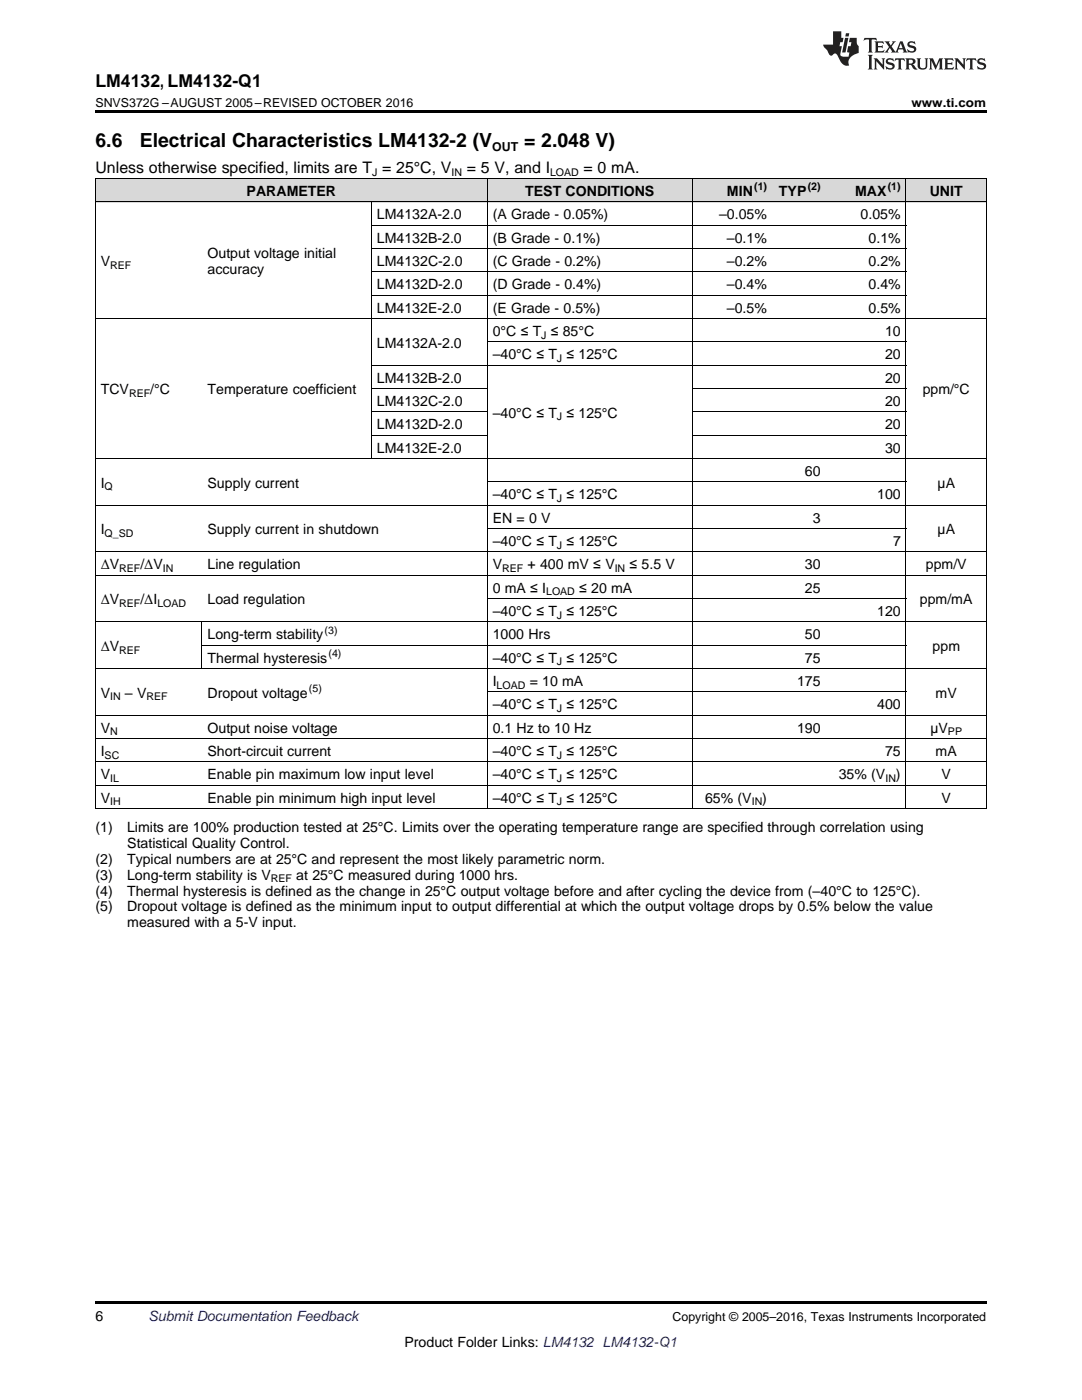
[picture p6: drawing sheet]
<svg xmlns="http://www.w3.org/2000/svg" width="216mm" height="279mm" viewBox="0 0 216 279" stroke-linecap="round" stroke-linejoin="round" font-family="sans-serif">
<defs><g id="words">
<g font-size="3.9">
<text x="19" y="29.3">6.6</text>
<text x="27.9" y="29.3">Electrical Characteristics LM4132-2 (V</text>
<text x="104.6" y="29.3">= 2.048 V)</text>
</g>
<text font-size="3.5" x="19" y="17.3">LM4132, LM4132-Q1</text>
<g font-size="3.2">
<text x="19" y="34.4">Unless otherwise specified, limits are T = 25°C, V</text>
<text x="93.2" y="34.4">= 5 V, and I</text>
<text x="116.5" y="34.4">= 0 mA.</text>
</g>
<g font-size="2.8">
<text x="49.2" y="39.1">PARAMETER</text>
<text x="104.8" y="39.1">TEST CONDITIONS</text>
<text x="145.1" y="39.1">MIN</text>
<text x="155.4" y="39.1">TYP</text>
<text x="170.6" y="39.1">MAX</text>
<text x="185.5" y="39.1">UNIT</text>
<text x="75.2" y="43.7">LM4132A-2.0</text>
<text x="98.3" y="43.7">(A Grade - 0.05%)</text>
<text x="143.5" y="43.7">–0.05%</text>
<text x="171.7" y="43.7">0.05%</text>
<text x="20.1" y="53.1">V</text>
<text x="41.4" y="51.5">Output voltage initial</text>
<text x="75.2" y="48.4">LM4132B-2.0</text>
<text x="75.2" y="53.1">LM4132C-2.0</text>
<text x="98.3" y="48.4">(B Grade - 0.1%)</text>
<text x="98.3" y="53.1">(C Grade - 0.2%)</text>
<text x="145.1" y="48.4">–0.1%</text>
<text x="145.1" y="53.1">–0.2%</text>
<text x="173.3" y="48.4">0.1%</text>
<text x="173.3" y="53.1">0.2%</text>
<text x="41.4" y="54.6">accuracy</text>
<text x="75.2" y="57.7">LM4132D-2.0</text>
<text x="98.3" y="57.7">(D Grade - 0.4%)</text>
<text x="145.1" y="57.7">–0.4%</text>
<text x="173.3" y="57.7">0.4%</text>
<text x="75.2" y="62.4">LM4132E-2.0</text>
<text x="98.3" y="62.4">(E Grade - 0.5%)</text>
<text x="145.1" y="62.4">–0.5%</text>
<text x="173.3" y="62.4">0.5%</text>
<text x="75.2" y="69.4">LM4132A-2.0</text>
<text x="98.3" y="67">0°C ≤ T ≤ 85°C</text>
<text x="98.3" y="71.7">–40°C ≤ T ≤ 125°C</text>
<text x="176.6" y="67">10</text>
<text x="176.6" y="71.7">20</text>
<text x="75.2" y="76.3">LM4132B-2.0</text>
<text x="176.6" y="76.3">20</text>
<text x="20.1" y="78.7">TCV</text>
<text x="30" y="78.7">/°C</text>
<text x="41.4" y="78.7">Temperature coefficient</text>
<text x="75.2" y="81">LM4132C-2.0</text>
<text x="98.3" y="83.3">–40°C ≤ T ≤ 125°C</text>
<text x="176.6" y="81">20</text>
<text x="184.1" y="78.7">ppm/°C</text>
<text x="75.2" y="85.7">LM4132D-2.0</text>
<text x="176.6" y="85.7">20</text>
<text x="75.2" y="90.3">LM4132E-2.0</text>
<text x="160.6" y="95">60</text>
<text x="176.6" y="90.3">30</text>
<text x="20.1" y="97.3">I</text>
<text x="41.4" y="97.3">Supply current</text>
<text x="98.3" y="99.6">–40°C ≤ T ≤ 125°C</text>
<text x="175" y="99.6">100</text>
<text x="187.1" y="97.3">µA</text>
<text x="20.1" y="106.6">I</text>
<text x="41.4" y="106.6">Supply current in shutdown</text>
<text x="98.3" y="104.3">EN = 0 V</text>
<text x="162.2" y="104.3">3</text>
<text x="187.1" y="106.6">µA</text>
<text x="20.1" y="113.6">ΔV</text>
<text x="28" y="113.6">/ΔV</text>
<text x="41.4" y="113.6">Line regulation</text>
<text x="98.3" y="108.9">–40°C ≤ T ≤ 125°C</text>
<text x="98.3" y="113.6">V</text>
<text x="105.3" y="113.6">+ 400 mV ≤ V</text>
<text x="125.6" y="113.6">≤ 5.5 V</text>
<text x="160.6" y="113.6">30</text>
<text x="178.2" y="108.9">7</text>
<text x="184.7" y="113.6">ppm/V</text>
<text x="98.3" y="118.3">0 mA ≤ I</text>
<text x="115.6" y="118.3">≤ 20 mA</text>
<text x="160.6" y="118.3">25</text>
<text x="20.1" y="120.6">ΔV</text>
<text x="28" y="120.6">/ΔI</text>
<text x="41.4" y="120.6">Load regulation</text>
<text x="98.3" y="122.9">–40°C ≤ T ≤ 125°C</text>
<text x="175" y="122.9">120</text>
<text x="183.6" y="120.6">ppm/mA</text>
<text x="20.1" y="129.9">ΔV</text>
<text x="41.4" y="127.6">Long-term stability</text>
<text x="98.3" y="127.6">1000 Hrs</text>
<text x="160.6" y="127.6">50</text>
<text x="186.1" y="129.9">ppm</text>
<text x="41.4" y="132.2">Thermal hysteresis</text>
<text x="98.3" y="132.2">–40°C ≤ T ≤ 125°C</text>
<text x="98.3" y="136.9">I</text>
<text x="105.7" y="136.9">= 10 mA</text>
<text x="159" y="136.9">175</text>
<text x="160.6" y="132.2">75</text>
<text x="20.1" y="139.2">V</text>
<text x="24.9" y="139.2">– V</text>
<text x="41.4" y="139.2">Dropout voltage</text>
<text x="98.3" y="141.5">–40°C ≤ T ≤ 125°C</text>
<text x="175" y="141.5">400</text>
<text x="186.7" y="139.2">mV</text>
<text x="20.1" y="146.2">V</text>
<text x="41.4" y="146.2">Output noise voltage</text>
<text x="98.3" y="146.2">0.1 Hz to 10 Hz</text>
<text x="159" y="146.2">190</text>
<text x="185.7" y="146.2">µV</text>
<text x="20.1" y="150.8">I</text>
<text x="20.1" y="155.5">V</text>
<text x="41.4" y="150.8">Short-circuit current</text>
<text x="41.4" y="155.5">Enable pin maximum low input level</text>
<text x="98.3" y="150.8">–40°C ≤ T ≤ 125°C</text>
<text x="98.3" y="155.5">–40°C ≤ T ≤ 125°C</text>
<text x="167.4" y="155.5">35% (V</text>
<text x="176.6" y="150.8">75</text>
<text x="178.8" y="155.5">)</text>
<text x="186.7" y="150.8">mA</text>
<text x="187.9" y="155.5">V</text>
<text x="20.1" y="160.2">V</text>
<text x="41.4" y="160.2">Enable pin minimum high input level</text>
<text x="98.3" y="160.2">–40°C ≤ T ≤ 125°C</text>
<text x="140.7" y="160.2">65% (V</text>
<text x="152.1" y="160.2">)</text>
<text x="187.9" y="160.2">V</text>
<text x="19" y="166">(1)</text>
<text x="25.4" y="166">Limits are 100% production tested at 25°C. Limits over the operating temperature range are specified through correlation using</text>
<text x="19" y="172.4">(2)</text>
<text x="25.4" y="172.4">Typical numbers are at 25°C and represent the most likely parametric norm.</text>
<text x="25.4" y="169.2">Statistical Quality Control.</text>
<text x="19" y="175.5">(3)</text>
<text x="19" y="178.7">(4)</text>
<text x="25.4" y="175.5">Long-term stability is V</text>
<text x="25.4" y="178.7">Thermal hysteresis is defined as the change in 25°C output voltage before and after cycling the device from (–40°C to 125°C).</text>
<text x="59.1" y="175.5">at 25°C measured during 1000 hrs.</text>
<text x="19" y="181.9">(5)</text>
<text x="25.4" y="181.9">Dropout voltage is defined as the minimum input to output differential at which the output voltage drops by 0.5% below the value</text>
<text x="25.4" y="185.1">measured with a 5-V input.</text>
<text x="19" y="263.6">6</text>
<text x="80.7" y="268.9">Product Folder Links: LM4132 LM4132-Q1</text>
</g>
<text font-size="2.8" fill="#0000c8" x="29.6" y="263.6">Submit Documentation Feedback</text>
<g font-size="2.5">
<text x="19" y="21.4">SNVS372G –AUGUST 2005–REVISED OCTOBER 2016</text>
<text x="181.9" y="21.4">www.ti.com</text>
<text x="98.2" y="30.1">OUT</text>
<text x="134.2" y="263.6">Copyright © 2005–2016, Texas Instruments Incorporated</text>
</g>
<g font-size="2.1">
<text x="74.3" y="35.1">J</text>
<text x="90.1" y="35.1">IN</text>
<text x="109.7" y="35.1">LOAD</text>
<text x="150.5" y="38">(1)</text>
<text x="161.2" y="38">(2)</text>
<text x="177.1" y="38">(1)</text>
<text x="22" y="53.6">REF</text>
<text x="108" y="67.6">J</text>
<text x="111.1" y="72.2">J</text>
<text x="25.8" y="79.2">REF</text>
<text x="111.1" y="83.9">J</text>
<text x="20.9" y="97.9">Q</text>
<text x="111.1" y="100.2">J</text>
<text x="20.9" y="107.2">Q_SD</text>
<text x="111.1" y="109.5">J</text>
<text x="23.8" y="114.2">REF</text>
<text x="32.5" y="114.2">IN</text>
<text x="100.2" y="114.2">REF</text>
<text x="109" y="118.8">LOAD</text>
<text x="122.7" y="114.2">IN</text>
<text x="23.8" y="121.1">REF</text>
<text x="31.4" y="121.1">LOAD</text>
<text x="111.1" y="123.5">J</text>
<text x="23.8" y="130.5">REF</text>
<text x="64.8" y="126.4">(3)</text>
<text x="65.6" y="131.1">(4)</text>
<text x="99.1" y="137.4">LOAD</text>
<text x="111.1" y="132.8">J</text>
<text x="22" y="139.8">IN</text>
<text x="29.2" y="139.8">REF</text>
<text x="61.6" y="138.1">(5)</text>
<text x="111.1" y="142.1">J</text>
<text x="22" y="146.8">N</text>
<text x="189.2" y="146.8">PP</text>
<text x="20.9" y="151.4">SC</text>
<text x="111.1" y="151.4">J</text>
<text x="22" y="156.1">IL</text>
<text x="22" y="160.7">IH</text>
<text x="111.1" y="156.1">J</text>
<text x="111.1" y="160.7">J</text>
<text x="150" y="160.7">IN</text>
<text x="176.7" y="156.1">IN</text>
<text x="54" y="176.1">REF</text>
</g>
</g></defs>
<g fill="#d8d8d8">
<path d="M19 35.7h21.4v4.7h-21.4z"/>
<path d="M40.4 35.7h33.8v4.7h-33.8z"/>
<path d="M74.2 35.7h23.1v4.7h-23.1z"/>
<path d="M97.3 35.7h40.8v4.7h-40.8z"/>
<path d="M138.1 35.7h16.1v4.7h-16.1z"/>
<path d="M154.2 35.7h10.6v4.7h-10.6z"/>
<path d="M164.8 35.7h16v4.7h-16z"/>
<path d="M180.8 35.7h16v4.7h-16z"/>
</g>
<path d="M19 22h177.8v.5h-177.8zM19 161.4h.2zM74 161.4h.2zM97.2 161.4h.1zM138 161.4h.1zM154.1 161.4h.1zM164.7 161.4h.1zM180.7 161.4h.1zM196.7 161.4h.1zM19 259.7h177.8v.5h-177.8z" fill="#000"/>
<g fill="none" stroke="#000" stroke-width=".2">
<path d="M19 35.6l177.8 .1v125.7M19.1 35.7v125.7M97.2 35.7v125.7M138.1 35.7v125.7M180.8 35.7v125.7M19 40.3h177.8M74.1 40.3v51.3M74.2 58.9h106.6M74.2 54.3h106.6M74.2 49.6h106.6M74.2 45h106.6M19 63.6h177.8"/>
<path d="M74.2 77.6h23.1M74.2 72.9h106.6M97.3 68.2h83.5M138.1 77.6h42.7M19 91.5h177.8M74.2 86.9h23.1M74.2 82.2h23.1M97.3 96.2h83.5M138.1 86.9h42.7M138.1 82.2h42.7M19 114.8h177.8M19 110.2h177.8"/>
<path d="M19 100.8h177.8M97.3 119.5h83.5M97.3 105.5h83.5M19 133.4h177.8M19 124.1h177.8M40.3 124.1v9.4M40.4 128.8h140.4M97.3 138.1h83.5M19 156.7h177.8M19 152.1h177.8M19 147.4h177.8M19 142.8h177.8"/>
<path d="M19 161.4h177.8"/>
</g>
<g fill="#231f20">
<path d="M172.5 7.6l-.1 .5 .4-.2h.6v.1v2.1l-.2 .4h.9l-.2-.4v-2.1l.1-.1h.5l.5 .2-.2-.5zM174.5 8.3l.2 .3v1.5l-.2 .4h1.8l.2-.6a1.04 1.04 0 0 1-1.3 .2v-.7h.6l.3 .2v-.6l-.3 .2h-.6v-.6l.8-.1 .4 .3-.2-.5zM176.5 8.3l.9 1.1-.9 1.1h.8l-.2-.2 .4-.7 .5 .7-.2 .2h1.5l-.2-.2 .2-.4h.9l.1 .4-.2 .2h1l-.3-.3-.7-1.9h-.5l-.9 2-.8-1 .9-1h-.8l.1 .3-.4 .5-.3-.6 .1-.2zM179.7 8.6l.4 1h-.7zM181.3 8.4a.63 .63 0 0 0-.2 .7 .63 .63 0 0 0 .6 .4l.6 .2 .1 .2a.75 .75 0 0 1-.7 .4 .75 .75 0 0 1-.6-.5l.1 .7 .1-.1a1.11 1.11 0 0 0 1.5-.6 1.13 1.13 0 0 0-1.2-.8l-.1-.4a1.04 1.04 0 0 1 1.2 .2l-.2-.5-.2 .1-.4-.2zM173.2 10.9l.2 .4v2.2l-.2 .4h1l-.3-.4v-2.2l.3-.4zM174.3 11.6l.3 .4v1.5l-.3 .4h.8l-.2-.4v-1.3l1.5 1.7v-1.9l.2-.4h-.7l.2 .4v.9l-1.1-1.3zM177 11.8a.62 .62 0 0 0-.2 .7 .62 .62 0 0 0 .6 .4l.6 .1 .1 .3a.76 .76 0 0 1-.7 .3 .76 .76 0 0 1-.7-.4l.2 .7 .1-.1a1.11 1.11 0 0 0 1.5-.6 1.13 1.13 0 0 0-1.2-.8l-.1-.4a1.04 1.04 0 0 1 1.2 .2l-.2-.6-.2 .1-.5-.1zM178.7 11.6l-.2 .6a.61 .61 0 0 1 .8-.3v1.6l-.2 .4h.9l-.2-.4v-1.6a.63 .63 0 0 1 .7 .3l-.1-.6zM180.6 11.6l.3 .4v1.5l-.3 .4h1l-.2-.2-.1-.8 .6 .2a.76 .76 0 0 0 1.2 .7l-1-1a.58 .58 0 0 0 .6-.5 .58 .58 0 0 0-.5-.6zM181.4 11.9h.1a.45 .45 0 0 1 .5 .1 .45 .45 0 0 1 .1 .5l-.8 .2zM182.9 11.6l.2 .2a2.17 2.17 0 0 0 .3 1.9 .99 .99 0 0 0 1.6-.6v-1.1l.2-.4h-.7l.2 .2a1.92 1.92 0 0 1-.2 1.8 .6 .6 0 0 1-.9-.5v-1.1l.2-.4zM185.4 11.6l.2 .4v1.5l-.2 .4h.7l-.2-.4v-1.4l.8 1.8 .8-1.8v1.4l-.2 .4h.9l-.2-.4v-1.5l.2-.4h-.8l-.6 1.5-.6-1.5zM188.4 11.6l.2 .4v1.5l-.2 .4h1.8l.1-.6a1.04 1.04 0 0 1-1.2 .1v-.6h.5l.4 .2v-.6l-.4 .2h-.5v-.7h.8l.3 .3-.1-.6zM190.5 11.6l.2 .4v1.5l-.2 .4h.7l-.2-.4v-1.3l1.5 1.7v-1.9l.2-.4h-.7l.2 .4v.9l-1.1-1.3zM192.9 11.6l-.1 .6a.61 .61 0 0 1 .7-.3l.1 1.6-.3 .4h1l-.3-.4 .1-1.6a.63 .63 0 0 1 .7 .3l-.1-.6zM195.2 11.8a.62 .62 0 0 0-.2 .7 .62 .62 0 0 0 .6 .4l.6 .1 .1 .3a.76 .76 0 0 1-.7 .3 .76 .76 0 0 1-.6-.4l.1 .7 .1-.1a1.11 1.11 0 0 0 1.6-.6 1.13 1.13 0 0 0-1.3-.8l-.1-.4a1.04 1.04 0 0 1 1.2 .2l-.1-.6-.2 .1-.5-.1z"/>
<path d="M166.2 6.3v2.6h-1.9v.4l.8 .9a.91 .91 0 0 0 1 .8 .56 .56 0 0 1 .5-.3 .56 .56 0 0 1 .5 .3l.4 .8a1.53 1.53 0 0 0 1.9 1.2 1.54 1.54 0 0 1 1-2.1l.9-.3v-1.4a1.52 1.52 0 0 1-.4-1.6h-1.3l-.2 .8h.5l-.2 .8h-.5l-.1 1v.2l.4 .1-.2 .8a1.93 1.93 0 0 1-1.6-.3l.3-1.8h-.5l.2-.8h.4l.2-.8h-.4v-1.3zM168.6 7.6l-.6 2.9h.7l.6-2.9zM168.8 6.6l-.1 .7h.6l.2-.7z"/>
</g>
<use href="#words"/>
</svg>
